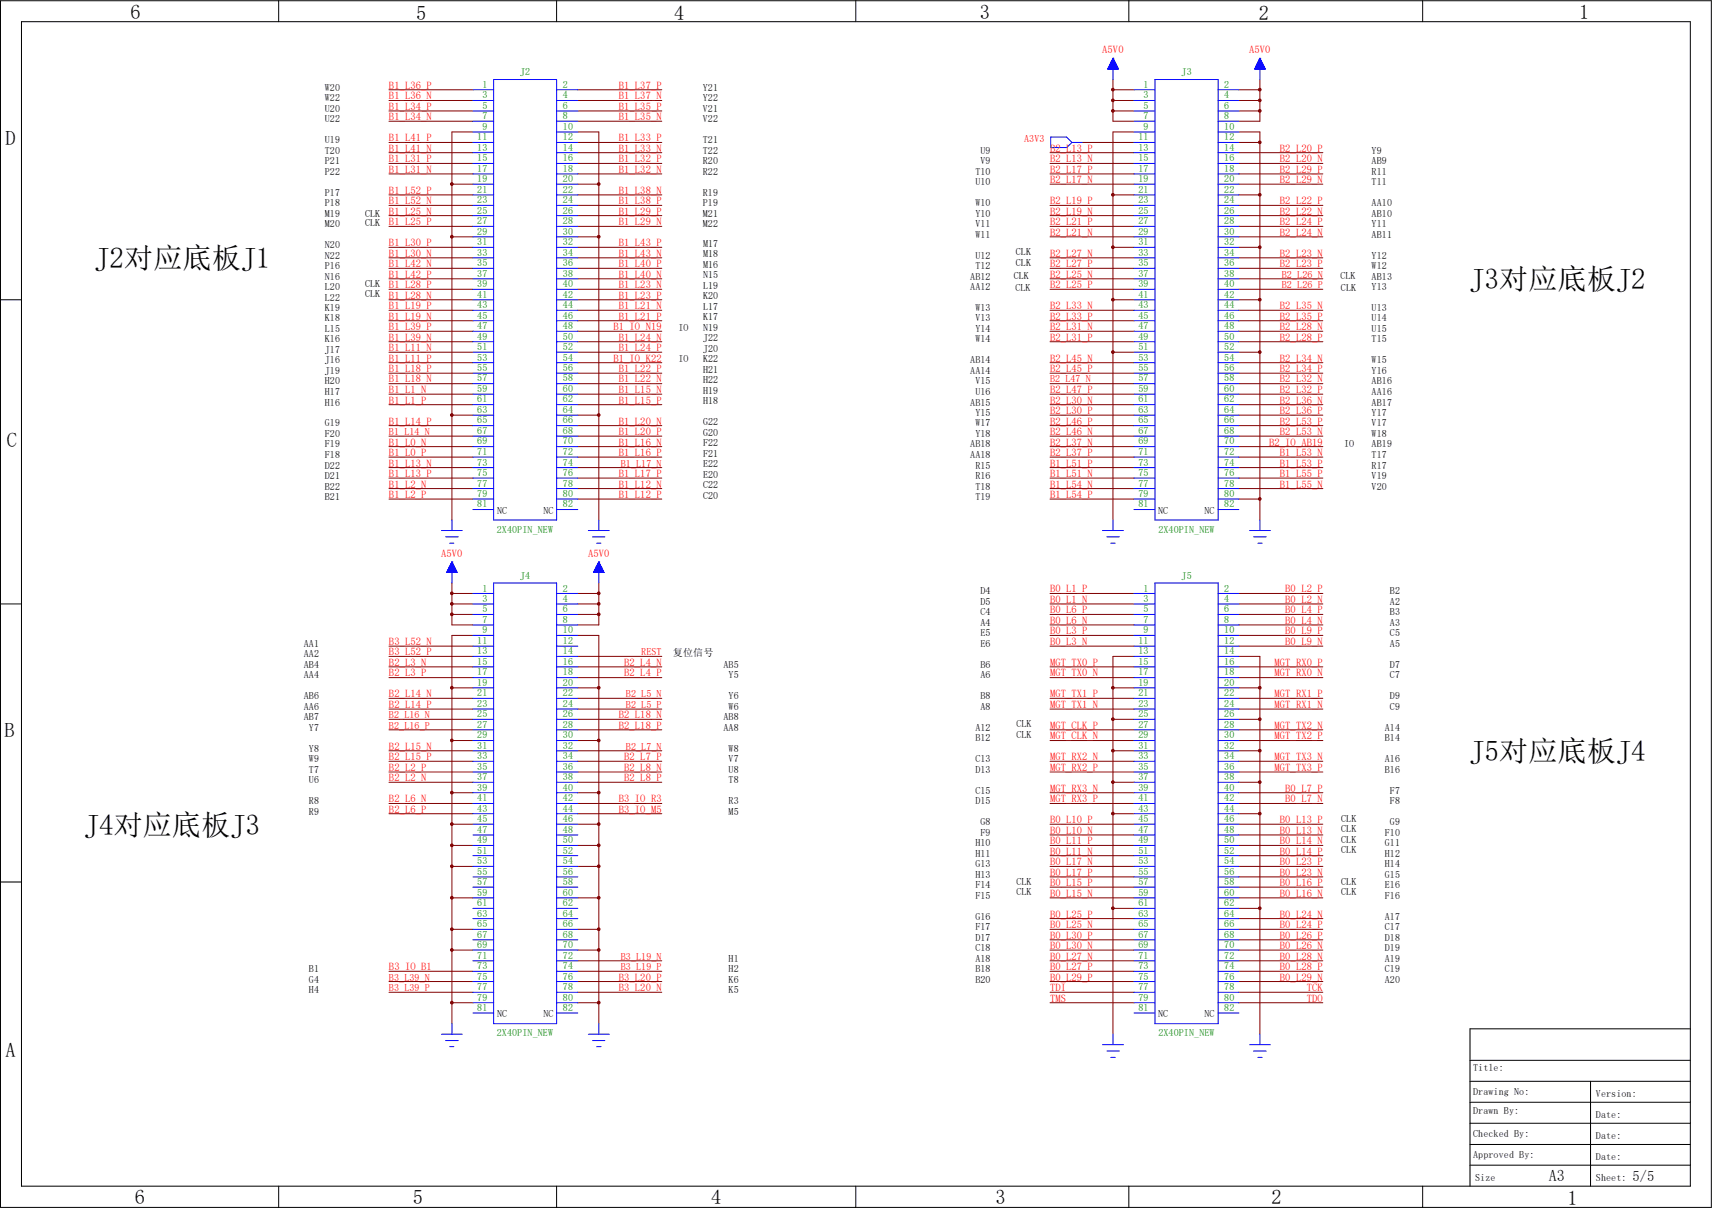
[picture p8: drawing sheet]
<svg xmlns="http://www.w3.org/2000/svg" width="297mm" height="210mm" viewBox="0 0 297 210" stroke-linecap="round" stroke-linejoin="round" font-family="sans-serif">
<defs><g id="words">
<g font-size="5">
<text x="16.5" y="46.6">J2对应底板J1</text>
<text x="255" y="50.2">J3对应底板J2</text>
<text x="255" y="132.1">J5对应底板J4</text>
<text x="14.6" y="144.9">J4对应底板J3</text>
</g>
<g font-size="3.5">
<text x="22.6" y="3.2">6</text>
<text x="72.2" y="3.4">5</text>
<text x="117" y="3.4">4</text>
<text x="170" y="3.2">3</text>
<text x="218.4" y="3.4">2</text>
<text x="273.9" y="3.2">1</text>
<text x="1" y="25.2">D</text>
<text x="1.2" y="77.5">C</text>
<text x=".8" y="127.9">B</text>
<text x="1" y="183.5">A</text>
<text x="23.4" y="209">6</text>
<text x="71.6" y="209">5</text>
<text x="123.4" y="209">4</text>
<text x="172.7" y="209">3</text>
<text x="220.6" y="209">2</text>
<text x="271.9" y="209.2">1</text>
</g>
<text font-size="2.8" x="268.7" y="205">A3</text>
<text font-size="2.5" x="283.2" y="205">5/5</text>
<g font-size="1.8" fill="#f00">
<text x="191.2" y="9.2">A5V0</text>
<text x="216.7" y="9.2">A5V0</text>
<text x="67.5" y="15.4">B1_L36_P</text>
<text x="67.5" y="17.2">B1_L36_N</text>
<text x="107.4" y="15.4">B1_L37_P</text>
<text x="107.4" y="17.2">B1_L37_N</text>
<text x="67.5" y="19.1">B1_L34_P</text>
<text x="67.5" y="20.9">B1_L34_N</text>
<text x="107.4" y="19.1">B1_L35_P</text>
<text x="107.4" y="20.9">B1_L35_N</text>
<text x="67.5" y="28.2">B1_L31_P</text>
<text x="67.5" y="24.6">B1_L41_P</text>
<text x="67.5" y="26.3">B1_L41_N</text>
<text x="107.4" y="28.2">B1_L32_P</text>
<text x="107.4" y="24.6">B1_L33_P</text>
<text x="107.4" y="26.3">B1_L33_N</text>
<text x="182.2" y="26.3">B2_L13_P</text>
<text x="182.2" y="28.2">B2_L13_N</text>
<text x="222" y="26.3">B2_L20_P</text>
<text x="222" y="28.2">B2_L20_N</text>
<text x="67.5" y="30">B1_L31_N</text>
<text x="67.5" y="33.6">B1_L52_P</text>
<text x="67.5" y="35.5">B1_L52_N</text>
<text x="107.4" y="33.6">B1_L38_N</text>
<text x="107.4" y="35.5">B1_L38_P</text>
<text x="107.4" y="30">B1_L32_N</text>
<text x="182.2" y="35.5">B2_L19_P</text>
<text x="182.2" y="30">B2_L17_P</text>
<text x="182.2" y="31.8">B2_L17_N</text>
<text x="222" y="35.5">B2_L22_P</text>
<text x="222" y="30">B2_L29_P</text>
<text x="222" y="31.8">B2_L29_N</text>
<text x="67.5" y="39.1">B1_L25_P</text>
<text x="67.5" y="37.3">B1_L25_N</text>
<text x="107.4" y="39.1">B1_L29_N</text>
<text x="107.4" y="37.3">B1_L29_P</text>
<text x="182.2" y="39.1">B2_L21_P</text>
<text x="182.2" y="40.9">B2_L21_N</text>
<text x="182.2" y="37.3">B2_L19_N</text>
<text x="222" y="39.1">B2_L24_P</text>
<text x="222" y="40.9">B2_L24_N</text>
<text x="222" y="37.3">B2_L22_N</text>
<text x="67.5" y="46.4">B1_L42_N</text>
<text x="67.5" y="44.5">B1_L30_N</text>
<text x="67.5" y="42.7">B1_L30_P</text>
<text x="107.4" y="46.4">B1_L40_P</text>
<text x="107.4" y="44.5">B1_L43_N</text>
<text x="107.4" y="42.7">B1_L43_P</text>
<text x="182.2" y="44.5">B2_L27_N</text>
<text x="182.2" y="46.4">B2_L27_P</text>
<text x="222" y="44.5">B2_L23_N</text>
<text x="222" y="46.4">B2_L23_P</text>
<text x="67.5" y="53.6">B1_L19_P</text>
<text x="67.5" y="50">B1_L28_P</text>
<text x="67.5" y="51.9">B1_L28_N</text>
<text x="67.5" y="48.2">B1_L42_P</text>
<text x="107.4" y="53.6">B1_L21_N</text>
<text x="107.4" y="51.9">B1_L23_P</text>
<text x="107.4" y="50">B1_L23_N</text>
<text x="107.4" y="48.2">B1_L40_N</text>
<text x="182.2" y="53.6">B2_L33_N</text>
<text x="182.2" y="48.2">B2_L25_N</text>
<text x="182.2" y="50">B2_L25_P</text>
<text x="222" y="53.6">B2_L35_N</text>
<text x="67.5" y="59.1">B1_L39_N</text>
<text x="67.5" y="57.3">B1_L39_P</text>
<text x="67.5" y="55.5">B1_L19_N</text>
<text x="106.4" y="57.3">B1_IO_N19</text>
<text x="107.4" y="59.1">B1_L24_N</text>
<text x="107.4" y="55.5">B1_L21_P</text>
<text x="182.2" y="55.5">B2_L33_P</text>
<text x="182.2" y="57.3">B2_L31_N</text>
<text x="182.2" y="59.1">B2_L31_P</text>
<text x="222" y="55.5">B2_L35_P</text>
<text x="222" y="57.3">B2_L28_N</text>
<text x="222" y="59.1">B2_L28_P</text>
<text x="67.5" y="64.6">B1_L18_P</text>
<text x="67.5" y="62.8">B1_L11_P</text>
<text x="67.5" y="60.9">B1_L11_N</text>
<text x="106.4" y="62.8">B1_IO_K22</text>
<text x="107.4" y="64.6">B1_L22_P</text>
<text x="107.4" y="60.9">B1_L24_P</text>
<text x="182.2" y="62.8">B2_L45_N</text>
<text x="182.2" y="64.6">B2_L45_P</text>
<text x="222" y="62.8">B2_L34_N</text>
<text x="222" y="64.6">B2_L34_P</text>
<text x="67.5" y="68.2">B1_L1_N</text>
<text x="67.5" y="70.1">B1_L1_P</text>
<text x="67.5" y="66.4">B1_L18_N</text>
<text x="107.4" y="70.1">B1_L15_P</text>
<text x="107.4" y="68.2">B1_L15_N</text>
<text x="107.4" y="66.4">B1_L22_N</text>
<text x="182.2" y="68.2">B2_L47_P</text>
<text x="182.2" y="70.1">B2_L30_N</text>
<text x="182.2" y="71.8">B2_L30_P</text>
<text x="222" y="66.4">B2_L32_N</text>
<text x="222" y="68.2">B2_L32_P</text>
<text x="222" y="70.1">B2_L36_N</text>
<text x="222" y="71.8">B2_L36_P</text>
<text x="67.5" y="77.3">B1_L0_N</text>
<text x="67.5" y="73.7">B1_L14_P</text>
<text x="107.4" y="77.3">B1_L16_N</text>
<text x="107.4" y="73.7">B1_L20_N</text>
<text x="107.4" y="75.5">B1_L20_P</text>
<text x="182.2" y="73.7">B2_L46_P</text>
<text x="182.2" y="75.5">B2_L46_N</text>
<text x="182.2" y="77.3">B2_L37_N</text>
<text x="220.2" y="77.3">B2_IO_AB19</text>
<text x="222" y="73.7">B2_L53_P</text>
<text x="222" y="75.5">B2_L53_N</text>
<text x="67.5" y="82.8">B1_L13_P</text>
<text x="67.5" y="81">B1_L13_N</text>
<text x="67.5" y="79.2">B1_L0_P</text>
<text x="107.4" y="82.8">B1_L17_P</text>
<text x="107.4" y="79.2">B1_L16_P</text>
<text x="182.2" y="79.2">B2_L37_P</text>
<text x="182.2" y="81">B1_L51_P</text>
<text x="182.2" y="82.8">B1_L51_N</text>
<text x="222" y="79.2">B1_L53_N</text>
<text x="222" y="81">B1_L53_P</text>
<text x="222" y="82.8">B1_L55_P</text>
<text x="67.5" y="86.4">B1_L2_P</text>
<text x="67.5" y="84.6">B1_L2_N</text>
<text x="107.4" y="84.6">B1_L12_N</text>
<text x="107.4" y="86.4">B1_L12_P</text>
<text x="182.2" y="86.4">B1_L54_P</text>
<text x="182.2" y="84.6">B1_L54_N</text>
<text x="222" y="84.6">B1_L55_N</text>
<text x="76.5" y="96.6">A5V0</text>
<text x="102" y="96.6">A5V0</text>
<text x="182.2" y="104.6">B0_L1_N</text>
<text x="182.2" y="102.8">B0_L1_P</text>
<text x="182.2" y="106.5">B0_L6_P</text>
<text x="223" y="102.8">B0_L2_P</text>
<text x="223" y="104.6">B0_L2_N</text>
<text x="223" y="106.5">B0_L4_P</text>
<text x="67.5" y="111.9">B3_L52_N</text>
<text x="67.5" y="113.7">B3_L52_P</text>
<text x="182.2" y="108.3">B0_L6_N</text>
<text x="182.2" y="111.9">B0_L3_N</text>
<text x="182.2" y="110.1">B0_L3_P</text>
<text x="223" y="108.3">B0_L4_N</text>
<text x="223" y="111.9">B0_L9_N</text>
<text x="223" y="110.1">B0_L9_P</text>
<text x="67.5" y="115.6">B2_L3_N</text>
<text x="67.5" y="117.4">B2_L3_P</text>
<text x="108.3" y="115.6">B2_L4_N</text>
<text x="108.3" y="117.4">B2_L4_P</text>
<text x="182.2" y="117.4">MGT_TX0_N</text>
<text x="182.2" y="115.6">MGT_TX0_P</text>
<text x="221.1" y="117.4">MGT_RX0_N</text>
<text x="221.1" y="115.6">MGT_RX0_P</text>
<text x="67.5" y="121">B2_L14_N</text>
<text x="67.5" y="122.9">B2_L14_P</text>
<text x="107.4" y="124.7">B2_L18_N</text>
<text x="182.2" y="122.9">MGT_TX1_N</text>
<text x="182.2" y="121">MGT_TX1_P</text>
<text x="221.1" y="121">MGT_RX1_P</text>
<text x="221.1" y="122.9">MGT_RX1_N</text>
<text x="67.5" y="130.1">B2_L15_N</text>
<text x="67.5" y="132">B2_L15_P</text>
<text x="107.4" y="126.5">B2_L18_P</text>
<text x="108.3" y="132">B2_L7_P</text>
<text x="182.2" y="126.5">MGT_CLK_P</text>
<text x="182.2" y="128.3">MGT_CLK_N</text>
<text x="182.2" y="132">MGT_RX2_N</text>
<text x="221.1" y="126.5">MGT_TX2_N</text>
<text x="221.1" y="128.3">MGT_TX2_P</text>
<text x="221.1" y="132">MGT_TX3_N</text>
<text x="67.5" y="135.6">B2_L2_N</text>
<text x="67.5" y="133.8">B2_L2_P</text>
<text x="108.3" y="133.8">B2_L8_N</text>
<text x="108.3" y="135.6">B2_L8_P</text>
<text x="182.2" y="133.8">MGT_RX2_P</text>
<text x="182.2" y="137.4">MGT_RX3_N</text>
<text x="221.1" y="133.8">MGT_TX3_P</text>
<text x="223" y="137.4">B0_L7_P</text>
<text x="67.5" y="139.2">B2_L6_N</text>
<text x="67.5" y="141.1">B2_L6_P</text>
<text x="107.4" y="141.1">B3_IO_M5</text>
<text x="107.4" y="139.2">B3_IO_R3</text>
<text x="182.2" y="142.9">B0_L10_P</text>
<text x="182.2" y="139.2">MGT_RX3_P</text>
<text x="222" y="142.9">B0_L13_P</text>
<text x="223" y="139.2">B0_L7_N</text>
<text x="182.2" y="144.7">B0_L10_N</text>
<text x="182.2" y="146.5">B0_L11_P</text>
<text x="182.2" y="148.3">B0_L11_N</text>
<text x="222" y="144.7">B0_L13_N</text>
<text x="222" y="146.5">B0_L14_N</text>
<text x="222" y="148.3">B0_L14_P</text>
<text x="182.2" y="150.2">B0_L17_N</text>
<text x="182.2" y="152">B0_L17_P</text>
<text x="182.2" y="153.8">B0_L15_P</text>
<text x="182.2" y="155.6">B0_L15_N</text>
<text x="222" y="150.2">B0_L23_P</text>
<text x="222" y="152">B0_L23_N</text>
<text x="222" y="153.8">B0_L16_P</text>
<text x="222" y="155.6">B0_L16_N</text>
<text x="182.2" y="159.3">B0_L25_P</text>
<text x="182.2" y="161.1">B0_L25_N</text>
<text x="222" y="159.3">B0_L24_N</text>
<text x="222" y="161.1">B0_L24_P</text>
<text x="182.2" y="162.9">B0_L30_P</text>
<text x="182.2" y="164.7">B0_L30_N</text>
<text x="182.2" y="166.5">B0_L27_N</text>
<text x="222" y="162.9">B0_L26_P</text>
<text x="222" y="164.7">B0_L26_N</text>
<text x="222" y="166.5">B0_L28_N</text>
<text x="67.5" y="168.4">B3_IO_B1</text>
<text x="107.4" y="170.2">B3_L20_P</text>
<text x="107.4" y="172">B3_L20_N</text>
<text x="182.2" y="168.4">B0_L27_P</text>
<text x="182.2" y="170.2">B0_L29_P</text>
<text x="182.2" y="172">TDI</text>
<text x="182.2" y="173.9">TMS</text>
<text x="222" y="168.4">B0_L28_P</text>
<text x="222" y="170.2">B0_L29_N</text>
<text x="226.7" y="172">TCK</text>
<text x="226.7" y="173.9">TDO</text>
</g>
<g font-size="1.7">
<text x="56.3" y="15.7">W20</text>
<text x="56.3" y="17.6">W22</text>
<text x="121.9" y="15.7">Y21</text>
<text x="121.9" y="17.6">Y22</text>
<text x="56.3" y="19.4">U20</text>
<text x="56.3" y="21.2">U22</text>
<text x="121.9" y="19.4">V21</text>
<text x="121.9" y="21.2">V22</text>
<text x="56.3" y="24.8">U19</text>
<text x="56.3" y="26.7">T20</text>
<text x="56.3" y="28.5">P21</text>
<text x="121.9" y="24.8">T21</text>
<text x="121.9" y="26.7">T22</text>
<text x="121.9" y="28.5">R20</text>
<text x="170.1" y="26.7">U9</text>
<text x="170.1" y="28.5">V9</text>
<text x="238" y="26.7">Y9</text>
<text x="238" y="28.5">AB9</text>
<text x="56.3" y="30.3">P22</text>
<text x="56.3" y="34">P17</text>
<text x="56.3" y="35.8">P18</text>
<text x="121.9" y="30.3">R22</text>
<text x="121.9" y="34">R19</text>
<text x="121.9" y="35.8">P19</text>
<text x="169.2" y="30.3">T10</text>
<text x="169.2" y="32.1">U10</text>
<text x="169.2" y="35.8">W10</text>
<text x="238" y="30.3">R11</text>
<text x="238" y="32.1">T11</text>
<text x="238" y="35.8">AA10</text>
<text x="56.3" y="37.6">M19</text>
<text x="56.3" y="39.4">M20</text>
<text x="63.3" y="39.3">CLK</text>
<text x="63.3" y="37.7">CLK</text>
<text x="121.9" y="37.6">M21</text>
<text x="121.9" y="39.4">M22</text>
<text x="169.2" y="37.6">Y10</text>
<text x="169.2" y="39.4">V11</text>
<text x="169.2" y="41.2">W11</text>
<text x="238" y="37.6">AB10</text>
<text x="238" y="39.4">Y11</text>
<text x="238" y="41.2">AB11</text>
<text x="56.3" y="43.1">N20</text>
<text x="56.3" y="44.9">N22</text>
<text x="56.3" y="46.7">P16</text>
<text x="122" y="42.8">M17</text>
<text x="122" y="44.7">M18</text>
<text x="122" y="46.5">M16</text>
<text x="169.2" y="44.9">U12</text>
<text x="169.2" y="46.7">T12</text>
<text x="176.2" y="44.3">CLK</text>
<text x="176.2" y="46.1">CLK</text>
<text x="238" y="44.9">Y12</text>
<text x="238" y="46.7">W12</text>
<text x="56.3" y="48.5">N16</text>
<text x="56.3" y="50.3">L20</text>
<text x="56.3" y="52.2">L22</text>
<text x="56.3" y="54">K19</text>
<text x="63.3" y="49.7">CLK</text>
<text x="63.3" y="51.6">CLK</text>
<text x="122" y="48.3">N15</text>
<text x="122" y="50.1">L19</text>
<text x="122" y="51.9">K20</text>
<text x="122" y="53.8">L17</text>
<text x="168.3" y="48.5">AB12</text>
<text x="168.3" y="50.3">AA12</text>
<text x="169.2" y="54">W13</text>
<text x="175.9" y="48.4">CLK</text>
<text x="176.1" y="50.5">CLK</text>
<text x="232.5" y="48.4">CLK</text>
<text x="232.6" y="50.5">CLK</text>
<text x="238" y="48.5">AB13</text>
<text x="238" y="50.3">Y13</text>
<text x="238" y="54">U13</text>
<text x="56.3" y="55.8">K18</text>
<text x="56.3" y="57.6">L15</text>
<text x="56.3" y="59.4">K16</text>
<text x="117.7" y="57.4">IO</text>
<text x="122" y="55.6">K17</text>
<text x="122" y="57.4">N19</text>
<text x="122" y="59.2">J22</text>
<text x="169.2" y="55.8">V13</text>
<text x="169.2" y="57.6">Y14</text>
<text x="169.2" y="59.4">W14</text>
<text x="238" y="55.8">U14</text>
<text x="238" y="57.6">U15</text>
<text x="238" y="59.4">T15</text>
<text x="56.3" y="61.3">J17</text>
<text x="56.3" y="63.1">J16</text>
<text x="56.3" y="64.9">J19</text>
<text x="117.7" y="62.8">IO</text>
<text x="122" y="61">J20</text>
<text x="122" y="62.9">K22</text>
<text x="122" y="64.7">H21</text>
<text x="168.3" y="63.1">AB14</text>
<text x="168.3" y="64.9">AA14</text>
<text x="238" y="63.1">W15</text>
<text x="238" y="64.9">Y16</text>
<text x="56.3" y="66.7">H20</text>
<text x="56.3" y="68.5">H17</text>
<text x="56.3" y="70.4">H16</text>
<text x="122" y="66.5">H22</text>
<text x="122" y="68.3">H19</text>
<text x="122" y="70.1">H18</text>
<text x="168.3" y="70.4">AB15</text>
<text x="169.2" y="66.7">V15</text>
<text x="169.2" y="68.5">U16</text>
<text x="238" y="66.7">AB16</text>
<text x="238" y="68.5">AA16</text>
<text x="238" y="70.4">AB17</text>
<text x="56.3" y="74">G19</text>
<text x="56.3" y="75.9">F20</text>
<text x="56.3" y="77.6">F19</text>
<text x="122" y="73.8">G22</text>
<text x="122" y="75.6">G20</text>
<text x="122" y="77.5">F22</text>
<text x="168.3" y="77.6">AB18</text>
<text x="169.2" y="72.2">Y15</text>
<text x="169.2" y="74">W17</text>
<text x="169.2" y="75.9">Y18</text>
<text x="233.2" y="77.5">IO</text>
<text x="238" y="72.2">Y17</text>
<text x="238" y="74">V17</text>
<text x="238" y="75.9">W18</text>
<text x="238" y="77.6">AB19</text>
<text x="56.3" y="79.5">F18</text>
<text x="56.3" y="81.3">D22</text>
<text x="56.3" y="83.1">D21</text>
<text x="122" y="79.2">F21</text>
<text x="122" y="81.1">E22</text>
<text x="122" y="82.9">E20</text>
<text x="168.3" y="79.5">AA18</text>
<text x="169.2" y="81.3">R15</text>
<text x="169.2" y="83.1">R16</text>
<text x="238" y="79.5">T17</text>
<text x="238" y="81.3">R17</text>
<text x="238" y="83.1">V19</text>
<text x="56.3" y="85">B22</text>
<text x="56.3" y="86.8">B21</text>
<text x="86.2" y="89.2">NC</text>
<text x="94.3" y="89.2">NC</text>
<text x="122" y="84.7">C22</text>
<text x="122" y="86.5">C20</text>
<text x="169.2" y="85">T18</text>
<text x="169.2" y="86.8">T19</text>
<text x="200.9" y="89.2">NC</text>
<text x="209" y="89.2">NC</text>
<text x="238" y="85">V20</text>
<text x="170.1" y="103.2">D4</text>
<text x="170.1" y="105">D5</text>
<text x="170.1" y="106.8">C4</text>
<text x="241.1" y="103.2">B2</text>
<text x="241.1" y="105">A2</text>
<text x="241.1" y="106.8">B3</text>
<text x="52.7" y="112.3">AA1</text>
<text x="116.7" y="113.8">复位信号</text>
<text x="170.1" y="108.6">A4</text>
<text x="170.1" y="110.4">E5</text>
<text x="170.1" y="112.3">E6</text>
<text x="241.1" y="108.6">A3</text>
<text x="241.1" y="110.4">C5</text>
<text x="241.1" y="112.3">A5</text>
<text x="52.7" y="114.1">AA2</text>
<text x="52.7" y="115.9">AB4</text>
<text x="52.7" y="117.7">AA4</text>
<text x="125.5" y="115.9">AB5</text>
<text x="126.4" y="117.7">Y5</text>
<text x="170.1" y="115.9">B6</text>
<text x="170.1" y="117.7">A6</text>
<text x="241.1" y="115.9">D7</text>
<text x="241.1" y="117.7">C7</text>
<text x="52.7" y="121.4">AB6</text>
<text x="52.7" y="123.2">AA6</text>
<text x="52.7" y="125">AB7</text>
<text x="125.5" y="125">AB8</text>
<text x="126.4" y="121.4">Y6</text>
<text x="126.4" y="123.2">W6</text>
<text x="170.1" y="121.4">B8</text>
<text x="170.1" y="123.2">A8</text>
<text x="241.1" y="121.4">D9</text>
<text x="241.1" y="123.2">C9</text>
<text x="53.6" y="126.8">Y7</text>
<text x="53.6" y="130.5">Y8</text>
<text x="125.5" y="126.8">AA8</text>
<text x="126.4" y="130.5">W8</text>
<text x="169.2" y="126.8">A12</text>
<text x="169.2" y="128.7">B12</text>
<text x="176.3" y="126.2">CLK</text>
<text x="176.3" y="128.1">CLK</text>
<text x="240.2" y="126.8">A14</text>
<text x="240.2" y="128.7">B14</text>
<text x="53.6" y="132.3">W9</text>
<text x="53.6" y="134.1">T7</text>
<text x="53.6" y="135.9">U6</text>
<text x="126.4" y="132.3">V7</text>
<text x="126.4" y="134.1">U8</text>
<text x="126.4" y="135.9">T8</text>
<text x="169.2" y="132.3">C13</text>
<text x="169.2" y="134.1">D13</text>
<text x="169.2" y="137.8">C15</text>
<text x="240.2" y="132.3">A16</text>
<text x="240.2" y="134.1">B16</text>
<text x="241.1" y="137.8">F7</text>
<text x="53.6" y="139.6">R8</text>
<text x="53.6" y="141.4">R9</text>
<text x="126.4" y="139.6">R3</text>
<text x="126.4" y="141.4">M5</text>
<text x="169.2" y="139.6">D15</text>
<text x="170.1" y="143.2">G8</text>
<text x="232.7" y="142.6">CLK</text>
<text x="241.1" y="139.6">F8</text>
<text x="241.1" y="143.2">G9</text>
<text x="169.2" y="146.9">H10</text>
<text x="169.2" y="148.7">H11</text>
<text x="170.1" y="145">F9</text>
<text x="232.7" y="144.4">CLK</text>
<text x="232.7" y="146.3">CLK</text>
<text x="232.7" y="148.1">CLK</text>
<text x="240.2" y="145">F10</text>
<text x="240.2" y="146.9">G11</text>
<text x="240.2" y="148.7">H12</text>
<text x="169.2" y="150.5">G13</text>
<text x="169.2" y="152.3">H13</text>
<text x="169.2" y="154.1">F14</text>
<text x="169.2" y="156">F15</text>
<text x="176.3" y="153.5">CLK</text>
<text x="176.3" y="155.4">CLK</text>
<text x="232.7" y="153.5">CLK</text>
<text x="232.7" y="155.4">CLK</text>
<text x="240.2" y="150.5">H14</text>
<text x="240.2" y="152.3">G15</text>
<text x="240.2" y="154.1">E16</text>
<text x="240.2" y="156">F16</text>
<text x="169.2" y="159.6">G16</text>
<text x="169.2" y="161.4">F17</text>
<text x="240.2" y="159.6">A17</text>
<text x="240.2" y="161.4">C17</text>
<text x="126.4" y="166.9">H1</text>
<text x="169.2" y="163.2">D17</text>
<text x="169.2" y="165.1">C18</text>
<text x="169.2" y="166.9">A18</text>
<text x="240.2" y="163.2">D18</text>
<text x="240.2" y="165.1">D19</text>
<text x="240.2" y="166.9">A19</text>
<text x="53.6" y="168.7">B1</text>
<text x="53.6" y="170.5">G4</text>
<text x="53.6" y="172.3">H4</text>
<text x="126.4" y="168.7">H2</text>
<text x="126.4" y="170.5">K6</text>
<text x="126.4" y="172.3">K5</text>
<text x="169.2" y="168.7">B18</text>
<text x="169.2" y="170.5">B20</text>
<text x="240.2" y="170.5">A20</text>
<text x="240.2" y="168.7">C19</text>
<text x="86.2" y="176.5">NC</text>
<text x="94.3" y="176.5">NC</text>
<text x="200.9" y="176.5">NC</text>
<text x="209" y="176.5">NC</text>
<text x="255.6" y="185.8">Title:</text>
<text x="255.6" y="190">Drawing No:</text>
<text x="276.9" y="190.4">Version:</text>
<text x="255.6" y="197.3">Checked By:</text>
<text x="255.6" y="193.3">Drawn By:</text>
<text x="276.9" y="197.7">Date:</text>
<text x="276.9" y="194.1">Date:</text>
<text x="255.6" y="201">Approved By:</text>
<text x="276.9" y="201.3">Date:</text>
<text x="255.9" y="205">Size</text>
<text x="276.9" y="205">Sheet:</text>
</g>
<g font-size="1.7" fill="#008000">
<text x="83.7" y="15.2">1</text>
<text x="83.7" y="17.1">3</text>
<text x="90.2" y="13">J2</text>
<text x="97.7" y="17.1">4</text>
<text x="97.7" y="15.2">2</text>
<text x="198.4" y="15.2">1</text>
<text x="198.4" y="17.1">3</text>
<text x="205" y="13">J3</text>
<text x="212.4" y="17.1">4</text>
<text x="212.4" y="15.2">2</text>
<text x="83.7" y="18.9">5</text>
<text x="83.7" y="20.7">7</text>
<text x="83.7" y="22.5">9</text>
<text x="97.7" y="22.5">10</text>
<text x="97.7" y="20.7">8</text>
<text x="97.7" y="18.9">6</text>
<text x="198.4" y="18.9">5</text>
<text x="198.4" y="20.7">7</text>
<text x="198.4" y="22.5">9</text>
<text x="212.4" y="22.5">10</text>
<text x="212.4" y="20.7">8</text>
<text x="212.4" y="18.9">6</text>
<text x="82.8" y="24.3">11</text>
<text x="82.8" y="26.2">13</text>
<text x="82.8" y="28">15</text>
<text x="82.8" y="29.8">17</text>
<text x="97.7" y="29.8">18</text>
<text x="97.7" y="28">16</text>
<text x="97.7" y="26.2">14</text>
<text x="97.7" y="24.3">12</text>
<text x="197.5" y="24.3">11</text>
<text x="197.5" y="26.2">13</text>
<text x="197.5" y="28">15</text>
<text x="197.5" y="29.8">17</text>
<text x="212.4" y="29.8">18</text>
<text x="212.4" y="28">16</text>
<text x="212.4" y="26.2">14</text>
<text x="212.4" y="24.3">12</text>
<text x="82.8" y="31.6">19</text>
<text x="82.8" y="33.4">21</text>
<text x="82.8" y="35.3">23</text>
<text x="97.7" y="35.3">24</text>
<text x="97.7" y="33.4">22</text>
<text x="97.7" y="31.6">20</text>
<text x="197.5" y="31.6">19</text>
<text x="197.5" y="33.4">21</text>
<text x="197.5" y="35.3">23</text>
<text x="212.4" y="35.3">24</text>
<text x="212.4" y="33.4">22</text>
<text x="212.4" y="31.6">20</text>
<text x="82.8" y="37.1">25</text>
<text x="82.8" y="38.9">27</text>
<text x="82.8" y="40.7">29</text>
<text x="97.7" y="40.7">30</text>
<text x="97.7" y="38.9">28</text>
<text x="97.7" y="37.1">26</text>
<text x="197.5" y="37.1">25</text>
<text x="197.5" y="38.9">27</text>
<text x="197.5" y="40.7">29</text>
<text x="212.4" y="40.7">30</text>
<text x="212.4" y="38.9">28</text>
<text x="212.4" y="37.1">26</text>
<text x="82.8" y="42.5">31</text>
<text x="82.8" y="44.4">33</text>
<text x="82.8" y="46.2">35</text>
<text x="97.7" y="46.2">36</text>
<text x="97.7" y="44.4">34</text>
<text x="97.7" y="42.5">32</text>
<text x="197.5" y="42.5">31</text>
<text x="197.5" y="44.4">33</text>
<text x="197.5" y="46.2">35</text>
<text x="212.4" y="46.2">36</text>
<text x="212.4" y="44.4">34</text>
<text x="212.4" y="42.5">32</text>
<text x="82.8" y="48">37</text>
<text x="82.8" y="49.8">39</text>
<text x="82.8" y="51.6">41</text>
<text x="82.8" y="53.5">43</text>
<text x="97.7" y="53.5">44</text>
<text x="97.7" y="51.6">42</text>
<text x="97.7" y="49.8">40</text>
<text x="97.7" y="48">38</text>
<text x="197.5" y="48">37</text>
<text x="197.5" y="49.8">39</text>
<text x="197.5" y="51.6">41</text>
<text x="197.5" y="53.5">43</text>
<text x="212.4" y="53.5">44</text>
<text x="212.4" y="51.6">42</text>
<text x="212.4" y="49.8">40</text>
<text x="212.4" y="48">38</text>
<text x="82.8" y="55.3">45</text>
<text x="82.8" y="57.1">47</text>
<text x="82.8" y="58.9">49</text>
<text x="97.7" y="58.9">50</text>
<text x="97.7" y="57.1">48</text>
<text x="97.7" y="55.3">46</text>
<text x="197.5" y="55.3">45</text>
<text x="197.5" y="57.1">47</text>
<text x="197.5" y="58.9">49</text>
<text x="212.4" y="58.9">50</text>
<text x="212.4" y="57.1">48</text>
<text x="212.4" y="55.3">46</text>
<text x="82.8" y="60.7">51</text>
<text x="82.8" y="62.6">53</text>
<text x="82.8" y="64.4">55</text>
<text x="97.7" y="64.4">56</text>
<text x="97.7" y="62.6">54</text>
<text x="97.7" y="60.7">52</text>
<text x="197.5" y="60.7">51</text>
<text x="197.5" y="62.6">53</text>
<text x="197.5" y="64.4">55</text>
<text x="212.4" y="64.4">56</text>
<text x="212.4" y="62.6">54</text>
<text x="212.4" y="60.7">52</text>
<text x="82.8" y="66.2">57</text>
<text x="82.8" y="68">59</text>
<text x="82.8" y="69.8">61</text>
<text x="82.8" y="71.7">63</text>
<text x="97.7" y="71.7">64</text>
<text x="97.7" y="69.8">62</text>
<text x="97.7" y="68">60</text>
<text x="97.7" y="66.2">58</text>
<text x="197.5" y="66.2">57</text>
<text x="197.5" y="68">59</text>
<text x="197.5" y="69.8">61</text>
<text x="197.5" y="71.7">63</text>
<text x="212.4" y="71.7">64</text>
<text x="212.4" y="69.8">62</text>
<text x="212.4" y="68">60</text>
<text x="212.4" y="66.2">58</text>
<text x="82.8" y="73.5">65</text>
<text x="82.8" y="75.4">67</text>
<text x="82.8" y="77.1">69</text>
<text x="97.7" y="77.1">70</text>
<text x="97.7" y="75.4">68</text>
<text x="97.7" y="73.5">66</text>
<text x="197.5" y="73.5">65</text>
<text x="197.5" y="75.4">67</text>
<text x="197.5" y="77.1">69</text>
<text x="212.4" y="77.1">70</text>
<text x="212.4" y="75.4">68</text>
<text x="212.4" y="73.5">66</text>
<text x="82.8" y="79">71</text>
<text x="82.8" y="80.8">73</text>
<text x="82.8" y="82.6">75</text>
<text x="97.7" y="82.6">76</text>
<text x="97.7" y="80.8">74</text>
<text x="97.7" y="79">72</text>
<text x="197.5" y="79">71</text>
<text x="197.5" y="80.8">73</text>
<text x="197.5" y="82.6">75</text>
<text x="212.4" y="82.6">76</text>
<text x="212.4" y="80.8">74</text>
<text x="212.4" y="79">72</text>
<text x="82.8" y="84.5">77</text>
<text x="82.8" y="86.3">79</text>
<text x="82.8" y="88.1">81</text>
<text x="97.7" y="86.3">80</text>
<text x="97.7" y="84.5">78</text>
<text x="97.7" y="88.1">82</text>
<text x="197.5" y="84.5">77</text>
<text x="197.5" y="86.3">79</text>
<text x="197.5" y="88.1">81</text>
<text x="212.4" y="86.3">80</text>
<text x="212.4" y="84.5">78</text>
<text x="212.4" y="88.1">82</text>
<text x="86.2" y="92.5">2X40PIN_NEW</text>
<text x="201" y="92.5">2X40PIN_NEW</text>
<text x="90.2" y="100.5">J4</text>
<text x="205" y="100.5">J5</text>
<text x="83.7" y="102.7">1</text>
<text x="83.7" y="104.4">3</text>
<text x="83.7" y="106.3">5</text>
<text x="97.7" y="106.3">6</text>
<text x="97.7" y="104.4">4</text>
<text x="97.7" y="102.7">2</text>
<text x="198.4" y="102.7">1</text>
<text x="198.4" y="104.4">3</text>
<text x="198.4" y="106.3">5</text>
<text x="212.4" y="106.3">6</text>
<text x="212.4" y="104.4">4</text>
<text x="212.4" y="102.7">2</text>
<text x="82.8" y="111.8">11</text>
<text x="82.8" y="113.6">13</text>
<text x="83.7" y="108.1">7</text>
<text x="83.7" y="109.9">9</text>
<text x="97.7" y="113.6">14</text>
<text x="97.7" y="111.8">12</text>
<text x="97.7" y="109.9">10</text>
<text x="97.7" y="108.1">8</text>
<text x="197.5" y="111.8">11</text>
<text x="197.5" y="113.6">13</text>
<text x="198.4" y="108.1">7</text>
<text x="198.4" y="109.9">9</text>
<text x="212.4" y="113.6">14</text>
<text x="212.4" y="111.8">12</text>
<text x="212.4" y="109.9">10</text>
<text x="212.4" y="108.1">8</text>
<text x="82.8" y="115.4">15</text>
<text x="82.8" y="117.2">17</text>
<text x="82.8" y="119">19</text>
<text x="97.7" y="119">20</text>
<text x="97.7" y="117.2">18</text>
<text x="97.7" y="115.4">16</text>
<text x="197.5" y="115.4">15</text>
<text x="197.5" y="117.2">17</text>
<text x="197.5" y="119">19</text>
<text x="212.4" y="119">20</text>
<text x="212.4" y="117.2">18</text>
<text x="212.4" y="115.4">16</text>
<text x="82.8" y="120.9">21</text>
<text x="82.8" y="122.7">23</text>
<text x="82.8" y="124.5">25</text>
<text x="97.7" y="124.5">26</text>
<text x="97.7" y="122.7">24</text>
<text x="97.7" y="120.9">22</text>
<text x="197.5" y="120.9">21</text>
<text x="197.5" y="122.7">23</text>
<text x="197.5" y="124.5">25</text>
<text x="212.4" y="124.5">26</text>
<text x="212.4" y="122.7">24</text>
<text x="212.4" y="120.9">22</text>
<text x="82.8" y="126.3">27</text>
<text x="82.8" y="128.1">29</text>
<text x="82.8" y="130">31</text>
<text x="82.8" y="131.8">33</text>
<text x="97.7" y="131.8">34</text>
<text x="97.7" y="130">32</text>
<text x="97.7" y="128.1">30</text>
<text x="97.7" y="126.3">28</text>
<text x="197.5" y="126.3">27</text>
<text x="197.5" y="128.1">29</text>
<text x="197.5" y="130">31</text>
<text x="197.5" y="131.8">33</text>
<text x="212.4" y="131.8">34</text>
<text x="212.4" y="130">32</text>
<text x="212.4" y="128.1">30</text>
<text x="212.4" y="126.3">28</text>
<text x="82.8" y="133.6">35</text>
<text x="82.8" y="135.4">37</text>
<text x="82.8" y="137.2">39</text>
<text x="97.7" y="137.2">40</text>
<text x="97.7" y="135.4">38</text>
<text x="97.7" y="133.6">36</text>
<text x="197.5" y="133.6">35</text>
<text x="197.5" y="135.4">37</text>
<text x="197.5" y="137.2">39</text>
<text x="212.4" y="137.2">40</text>
<text x="212.4" y="135.4">38</text>
<text x="212.4" y="133.6">36</text>
<text x="82.8" y="139.1">41</text>
<text x="82.8" y="140.9">43</text>
<text x="82.8" y="142.7">45</text>
<text x="97.7" y="142.7">46</text>
<text x="97.7" y="140.9">44</text>
<text x="97.7" y="139.1">42</text>
<text x="197.5" y="139.1">41</text>
<text x="197.5" y="140.9">43</text>
<text x="197.5" y="142.7">45</text>
<text x="212.4" y="142.7">46</text>
<text x="212.4" y="140.9">44</text>
<text x="212.4" y="139.1">42</text>
<text x="82.8" y="144.5">47</text>
<text x="82.8" y="146.3">49</text>
<text x="82.8" y="148.2">51</text>
<text x="82.8" y="150">53</text>
<text x="97.7" y="150">54</text>
<text x="97.7" y="148.2">52</text>
<text x="97.7" y="146.3">50</text>
<text x="97.7" y="144.5">48</text>
<text x="197.5" y="144.5">47</text>
<text x="197.5" y="146.3">49</text>
<text x="197.5" y="148.2">51</text>
<text x="197.5" y="150">53</text>
<text x="212.4" y="150">54</text>
<text x="212.4" y="148.2">52</text>
<text x="212.4" y="146.3">50</text>
<text x="212.4" y="144.5">48</text>
<text x="82.8" y="151.8">55</text>
<text x="82.8" y="153.6">57</text>
<text x="82.8" y="155.4">59</text>
<text x="97.7" y="155.4">60</text>
<text x="97.7" y="153.6">58</text>
<text x="97.7" y="151.8">56</text>
<text x="197.5" y="151.8">55</text>
<text x="197.5" y="153.6">57</text>
<text x="197.5" y="155.4">59</text>
<text x="212.4" y="155.4">60</text>
<text x="212.4" y="153.6">58</text>
<text x="212.4" y="151.8">56</text>
<text x="82.8" y="157.3">61</text>
<text x="82.8" y="159.1">63</text>
<text x="82.8" y="160.9">65</text>
<text x="97.7" y="160.9">66</text>
<text x="97.7" y="159.1">64</text>
<text x="97.7" y="157.3">62</text>
<text x="197.5" y="157.3">61</text>
<text x="197.5" y="159.1">63</text>
<text x="197.5" y="160.9">65</text>
<text x="212.4" y="160.9">66</text>
<text x="212.4" y="159.1">64</text>
<text x="212.4" y="157.3">62</text>
<text x="82.8" y="162.7">67</text>
<text x="82.8" y="164.5">69</text>
<text x="82.8" y="166.4">71</text>
<text x="97.7" y="166.4">72</text>
<text x="97.7" y="164.5">70</text>
<text x="97.7" y="162.7">68</text>
<text x="197.5" y="162.7">67</text>
<text x="197.5" y="164.5">69</text>
<text x="197.5" y="166.4">71</text>
<text x="212.4" y="166.4">72</text>
<text x="212.4" y="164.5">70</text>
<text x="212.4" y="162.7">68</text>
<text x="82.8" y="168.2">73</text>
<text x="82.8" y="170">75</text>
<text x="82.8" y="171.8">77</text>
<text x="82.8" y="173.7">79</text>
<text x="97.7" y="173.7">80</text>
<text x="97.7" y="171.8">78</text>
<text x="97.7" y="170">76</text>
<text x="97.7" y="168.2">74</text>
<text x="197.5" y="168.2">73</text>
<text x="197.5" y="170">75</text>
<text x="197.5" y="171.8">77</text>
<text x="197.5" y="173.7">79</text>
<text x="212.4" y="173.7">80</text>
<text x="212.4" y="171.8">78</text>
<text x="212.4" y="170">76</text>
<text x="212.4" y="168.2">74</text>
<text x="82.8" y="175.5">81</text>
<text x="86.2" y="179.9">2X40PIN_NEW</text>
<text x="97.7" y="175.5">82</text>
<text x="197.5" y="175.5">81</text>
<text x="201" y="179.9">2X40PIN_NEW</text>
<text x="212.4" y="175.5">82</text>
</g>
<g font-size="1.7" fill="#f00">
<text x="177.7" y="24.7">A3V3</text>
<text x="222.4" y="48.2">B2_L26_N</text>
<text x="222.4" y="50">B2_L26_P</text>
<text x="182.2" y="66.4">B2_L47_N</text>
<text x="67.5" y="75.5">B1_L14_N</text>
<text x="107.7" y="81">B1_L17_N</text>
<text x="111.3" y="113.7">REST</text>
<text x="67.5" y="124.7">B2_L16_N</text>
<text x="108.6" y="121">B2_L5_N</text>
<text x="108.6" y="122.9">B2_L5_P</text>
<text x="67.5" y="126.5">B2_L16_P</text>
<text x="108.6" y="130.1">B2_L7_N</text>
<text x="107.7" y="166.5">B3_L19_N</text>
<text x="67.5" y="170.2">B3_L39_N</text>
<text x="67.5" y="172">B3_L39_P</text>
<text x="107.7" y="168.4">B3_L19_P</text>
</g>
</g></defs>
<g fill="none" stroke="#800000" stroke-width=".17">
<path d="M67.5 15.6h14.5M67.5 17.4h14.5M67.5 19.3h14.5M100.2 15.6h14.6M100.2 17.4h14.6M100.2 19.3h14.6M193.1 13.8v7.2h3.6M193.1 15.6h3.6M193.1 17.4h3.6M193.1 19.3h3.6M214.9 15.6h3.7M214.9 17.4h3.7"/>
<path d="M214.9 19.3h3.7M218.6 13.8v7.2h-3.7M67.5 21h14.5M67.5 33.8h14.5M67.5 30.2h14.5M67.5 28.4h14.5M67.5 39.3h14.5M67.5 37.4h14.5M67.5 35.6h14.5M67.5 24.7h14.5M67.5 26.5h14.5M78.4 32h3.6"/>
<path d="M82 22.9h-3.6v67.4M100.2 21h14.6M100.2 33.8h14.6M100.2 22.9h3.7v67.4M100.2 32h3.7M100.2 30.2h14.6M100.2 28.4h14.6M100.2 39.3h14.6M100.2 37.4h14.6M100.2 35.6h14.6M100.2 24.7h14.6M100.2 26.5h14.6"/>
<path d="M182.2 32h14.5M182.2 30.2h14.5M182.2 28.4h14.5M182.2 39.3h14.5M182.2 37.4h14.5M182.2 35.6h14.5M182.2 26.5h14.5M187.7 24.7h9M193.1 33.8h3.6M196.7 22.9h-3.6v67.4M214.9 22.9h3.7v67.4M214.9 33.8h3.7"/>
<path d="M214.9 32h14.6M214.9 30.2h14.6M214.9 28.4h14.6M214.9 39.3h14.6M214.9 37.4h14.6M214.9 35.6h14.6M214.9 24.7h3.7M214.9 26.5h14.6M67.5 53.8h14.5M67.5 55.7h14.5M67.5 52h14.5M67.5 42.9h14.5"/>
<path d="M67.5 57.5h14.5M67.5 59.3h14.5M67.5 50.2h14.5M67.5 46.6h14.5M67.5 48.4h14.5M67.5 44.7h14.5M78.4 41.1h3.6M100.2 41.1h3.7M100.2 53.8h14.6M100.2 55.7h14.6M100.2 52h14.6M100.2 42.9h14.6"/>
<path d="M100.2 57.5h14.6M100.2 59.3h14.6M100.2 50.2h14.6M100.2 46.6h14.6M100.2 48.4h14.6M100.2 44.7h14.6M182.2 41.1h14.5M182.2 53.8h14.5M182.2 55.7h14.5M182.2 57.5h14.5M182.2 59.3h14.5M182.2 50.2h14.5"/>
<path d="M182.2 46.6h14.5M182.2 48.4h14.5M182.2 44.7h14.5M193.1 52h3.6M193.1 42.9h3.6M214.9 41.1h14.6M214.9 53.8h14.6M214.9 55.7h14.6M214.9 52h3.7M214.9 42.9h3.7M214.9 57.5h14.6M214.9 59.3h14.6"/>
<path d="M214.9 50.2h14.6M214.9 46.6h14.6M214.9 48.4h14.6M214.9 44.7h14.6M67.5 61.1h14.5M67.5 62.9h14.5M67.5 64.8h14.5M67.5 66.6h14.5M67.5 68.4h14.5M67.5 70.2h14.5M67.5 73.9h14.5M67.5 75.7h14.5"/>
<path d="M67.5 77.5h14.5M67.5 79.3h14.5M78.4 72.1h3.6M100.2 61.1h14.6M100.2 72.1h3.7M100.2 62.9h14.6M100.2 64.8h14.6M100.2 66.6h14.6M100.2 68.4h14.6M100.2 70.2h14.6M100.2 73.9h14.6M100.2 75.7h14.6"/>
<path d="M100.2 77.5h14.6M100.2 79.3h14.6M182.2 72.1h14.5M182.2 62.9h14.5M182.2 64.8h14.5M182.2 66.6h14.5M182.2 68.4h14.5M182.2 70.2h14.5M182.2 73.9h14.5M182.2 75.7h14.5M182.2 77.5h14.5M182.2 79.3h14.5"/>
<path d="M193.1 61.1h3.6M214.9 61.1h3.7M214.9 72.1h14.6M214.9 62.9h14.6M214.9 64.8h14.6M214.9 66.6h14.6M214.9 68.4h14.6M214.9 70.2h14.6M214.9 73.9h14.6M214.9 75.7h14.6M214.9 77.5h14.6M214.9 79.3h14.6"/>
<path d="M67.5 86.6h14.5M67.5 84.8h14.5M67.5 81.2h14.5M67.5 83h14.5M100.2 86.6h14.6M100.2 84.8h14.6M100.2 81.2h14.6M100.2 83h14.6M182.2 86.6h14.5M182.2 84.8h14.5M182.2 81.2h14.5M182.2 83h14.5"/>
<path d="M214.9 86.6h3.7M214.9 84.8h14.6M214.9 81.2h14.6M214.9 83h14.6M67.5 112.1h14.5M67.5 115.7h14.5M67.5 117.6h14.5M67.5 113.9h14.5M78.4 101.2v7.3h3.6M78.4 119.4h3.6M78.4 103h3.6M78.4 104.8h3.6"/>
<path d="M78.4 106.6h3.6M82 110.3h-3.6v67.4M100.2 110.3h3.7v67.4M100.2 119.4h3.7M100.2 103h3.7M100.2 104.8h3.7M100.2 106.6h3.7M100.2 115.7h14.6M100.2 117.6h14.6M100.2 113.9h14.6M103.9 101.2v7.3h-3.7M182.2 110.3h14.5"/>
<path d="M182.2 103h14.5M182.2 104.8h14.5M182.2 106.6h14.5M182.2 108.5h14.5M182.2 112.1h14.5M182.2 115.7h14.5M182.2 117.6h14.5M193.1 119.4h3.6M196.7 113.9h-3.6v65.6M214.9 110.3h14.6M214.9 119.4h3.7M214.9 113.9h3.7v65.6"/>
<path d="M214.9 103h14.6M214.9 104.8h14.6M214.9 106.6h14.6M214.9 108.5h14.6M214.9 112.1h14.6M214.9 115.7h14.6M214.9 117.6h14.6M67.5 121.2h14.5M67.5 123.1h14.5M67.5 124.8h14.5M67.5 126.7h14.5M67.5 130.3h14.5"/>
<path d="M67.5 132.1h14.5M67.5 134h14.5M67.5 135.8h14.5M67.5 139.4h14.5M78.4 128.5h3.6M78.4 137.6h3.6M100.2 128.5h3.7M100.2 137.6h3.7M100.2 121.2h14.6M100.2 123.1h14.6M100.2 124.8h14.6M100.2 126.7h14.6"/>
<path d="M100.2 130.3h14.6M100.2 132.1h14.6M100.2 134h14.6M100.2 135.8h14.6M100.2 139.4h14.6M182.2 128.5h14.5M182.2 137.6h14.5M182.2 121.2h14.5M182.2 123.1h14.5M182.2 126.7h14.5M182.2 132.1h14.5M182.2 134h14.5"/>
<path d="M182.2 139.4h14.5M193.1 124.8h3.6M193.1 130.3h3.6M193.1 135.8h3.6M214.9 128.5h14.6M214.9 137.6h14.6M214.9 121.2h14.6M214.9 123.1h14.6M214.9 124.8h3.7M214.9 126.7h14.6M214.9 130.3h3.7M214.9 132.1h14.6"/>
<path d="M214.9 134h14.6M214.9 135.8h3.7M214.9 139.4h14.6M67.5 141.2h14.5M78.4 146.7h3.6M78.4 155.8h3.6M78.4 143h3.6M78.4 150.4h3.6M100.2 146.7h3.7M100.2 155.8h3.7M100.2 143h3.7M100.2 141.2h14.6"/>
<path d="M100.2 150.4h3.7M182.2 146.7h14.5M182.2 155.8h14.5M182.2 143h14.5M182.2 144.9h14.5M182.2 148.5h14.5M182.2 150.4h14.5M182.2 152.2h14.5M182.2 154h14.5M182.2 159.4h14.5M193.1 141.2h3.6M193.1 157.6h3.6"/>
<path d="M214.9 146.7h14.6M214.9 155.8h14.6M214.9 143h14.6M214.9 144.9h14.6M214.9 141.2h3.7M214.9 157.6h3.7M214.9 148.5h14.6M214.9 150.4h14.6M214.9 152.2h14.6M214.9 154h14.6M214.9 159.4h14.6M67.5 168.6h14.5"/>
<path d="M67.5 170.3h14.5M67.5 172.2h14.5M78.4 161.3h.1M78.4 164.9h3.6M78.4 161.3h3.6M78.4 174h3.6M100.2 164.9h3.7M100.2 161.3h3.7M100.2 166.8h14.6M100.2 168.6h14.6M100.2 170.3h14.6M100.2 172.2h14.6"/>
<path d="M100.2 174h3.7M182.2 164.9h14.5M182.2 161.3h14.5M182.2 163.1h14.5M182.2 166.8h14.5M182.2 168.6h14.5M182.2 170.3h14.5M182.2 172.2h14.5M182.2 174h14.5M214.9 164.9h14.6M214.9 161.3h14.6M214.9 163.1h14.6"/>
<path d="M214.9 166.8h14.6M214.9 168.6h14.6M214.9 170.3h14.6M214.9 172.2h14.6M214.9 174h14.6"/>
</g>
<circle cx="218.5" cy="17.4" r=".23" fill="#800000"/>
<circle cx="218.5" cy="17.4" r=".23" fill="none" stroke="#800000" stroke-width=".17"/>
<circle cx="218.5" cy="19.2" r=".23" fill="#800000"/>
<circle cx="218.5" cy="19.2" r=".23" fill="none" stroke="#800000" stroke-width=".17"/>
<circle cx="218.5" cy="15.6" r=".23" fill="#800000"/>
<circle cx="218.5" cy="15.6" r=".23" fill="none" stroke="#800000" stroke-width=".17"/>
<circle cx="193.1" cy="17.4" r=".23" fill="#800000"/>
<circle cx="193.1" cy="17.4" r=".23" fill="none" stroke="#800000" stroke-width=".17"/>
<circle cx="193.1" cy="19.2" r=".23" fill="#800000"/>
<circle cx="193.1" cy="19.2" r=".23" fill="none" stroke="#800000" stroke-width=".17"/>
<circle cx="193.1" cy="15.6" r=".23" fill="#800000"/>
<circle cx="193.1" cy="15.6" r=".23" fill="none" stroke="#800000" stroke-width=".17"/>
<circle cx="193.1" cy="61.1" r=".23" fill="#800000"/>
<circle cx="193.1" cy="61.1" r=".23" fill="none" stroke="#800000" stroke-width=".17"/>
<circle cx="103.9" cy="119.4" r=".23" fill="#800000"/>
<circle cx="103.9" cy="119.4" r=".23" fill="none" stroke="#800000" stroke-width=".17"/>
<circle cx="103.9" cy="128.5" r=".23" fill="#800000"/>
<circle cx="103.9" cy="128.5" r=".23" fill="none" stroke="#800000" stroke-width=".17"/>
<circle cx="103.9" cy="137.6" r=".23" fill="#800000"/>
<circle cx="103.9" cy="137.6" r=".23" fill="none" stroke="#800000" stroke-width=".17"/>
<circle cx="103.9" cy="146.7" r=".23" fill="#800000"/>
<circle cx="103.9" cy="146.7" r=".23" fill="none" stroke="#800000" stroke-width=".17"/>
<circle cx="103.9" cy="155.8" r=".23" fill="#800000"/>
<circle cx="103.9" cy="155.8" r=".23" fill="none" stroke="#800000" stroke-width=".17"/>
<circle cx="103.9" cy="164.9" r=".23" fill="#800000"/>
<circle cx="103.9" cy="164.9" r=".23" fill="none" stroke="#800000" stroke-width=".17"/>
<circle cx="78.4" cy="119.4" r=".23" fill="#800000"/>
<circle cx="78.4" cy="119.4" r=".23" fill="none" stroke="#800000" stroke-width=".17"/>
<circle cx="78.4" cy="128.5" r=".23" fill="#800000"/>
<circle cx="78.4" cy="128.5" r=".23" fill="none" stroke="#800000" stroke-width=".17"/>
<circle cx="78.4" cy="137.6" r=".23" fill="#800000"/>
<circle cx="78.4" cy="137.6" r=".23" fill="none" stroke="#800000" stroke-width=".17"/>
<circle cx="78.4" cy="146.7" r=".23" fill="#800000"/>
<circle cx="78.4" cy="146.7" r=".23" fill="none" stroke="#800000" stroke-width=".17"/>
<circle cx="78.4" cy="155.8" r=".23" fill="#800000"/>
<circle cx="78.4" cy="155.8" r=".23" fill="none" stroke="#800000" stroke-width=".17"/>
<circle cx="78.4" cy="164.9" r=".23" fill="#800000"/>
<circle cx="78.4" cy="164.9" r=".23" fill="none" stroke="#800000" stroke-width=".17"/>
<circle cx="103.9" cy="31.9" r=".23" fill="#800000"/>
<circle cx="103.9" cy="31.9" r=".23" fill="none" stroke="#800000" stroke-width=".17"/>
<circle cx="103.9" cy="41.1" r=".23" fill="#800000"/>
<circle cx="103.9" cy="41.1" r=".23" fill="none" stroke="#800000" stroke-width=".17"/>
<circle cx="103.9" cy="72" r=".23" fill="#800000"/>
<circle cx="103.9" cy="72" r=".23" fill="none" stroke="#800000" stroke-width=".17"/>
<circle cx="78.4" cy="72" r=".23" fill="#800000"/>
<circle cx="78.4" cy="72" r=".23" fill="none" stroke="#800000" stroke-width=".17"/>
<circle cx="78.4" cy="31.9" r=".23" fill="#800000"/>
<circle cx="78.4" cy="31.9" r=".23" fill="none" stroke="#800000" stroke-width=".17"/>
<circle cx="78.4" cy="41.1" r=".23" fill="#800000"/>
<circle cx="78.4" cy="41.1" r=".23" fill="none" stroke="#800000" stroke-width=".17"/>
<circle cx="218.5" cy="52" r=".23" fill="#800000"/>
<circle cx="218.5" cy="52" r=".23" fill="none" stroke="#800000" stroke-width=".17"/>
<circle cx="218.5" cy="42.9" r=".23" fill="#800000"/>
<circle cx="218.5" cy="42.9" r=".23" fill="none" stroke="#800000" stroke-width=".17"/>
<circle cx="193.1" cy="42.9" r=".23" fill="#800000"/>
<circle cx="193.1" cy="42.9" r=".23" fill="none" stroke="#800000" stroke-width=".17"/>
<circle cx="193.1" cy="52" r=".23" fill="#800000"/>
<circle cx="193.1" cy="52" r=".23" fill="none" stroke="#800000" stroke-width=".17"/>
<circle cx="193.1" cy="119.4" r=".23" fill="#800000"/>
<circle cx="193.1" cy="119.4" r=".23" fill="none" stroke="#800000" stroke-width=".17"/>
<circle cx="218.5" cy="119.4" r=".23" fill="#800000"/>
<circle cx="218.5" cy="119.4" r=".23" fill="none" stroke="#800000" stroke-width=".17"/>
<circle cx="193.1" cy="124.8" r=".23" fill="#800000"/>
<circle cx="193.1" cy="124.8" r=".23" fill="none" stroke="#800000" stroke-width=".17"/>
<circle cx="218.5" cy="124.8" r=".23" fill="#800000"/>
<circle cx="218.5" cy="124.8" r=".23" fill="none" stroke="#800000" stroke-width=".17"/>
<circle cx="218.5" cy="130.3" r=".23" fill="#800000"/>
<circle cx="218.5" cy="130.3" r=".23" fill="none" stroke="#800000" stroke-width=".17"/>
<circle cx="193.1" cy="130.3" r=".23" fill="#800000"/>
<circle cx="193.1" cy="130.3" r=".23" fill="none" stroke="#800000" stroke-width=".17"/>
<circle cx="193.1" cy="135.7" r=".23" fill="#800000"/>
<circle cx="193.1" cy="135.7" r=".23" fill="none" stroke="#800000" stroke-width=".17"/>
<circle cx="218.5" cy="135.7" r=".23" fill="#800000"/>
<circle cx="218.5" cy="135.7" r=".23" fill="none" stroke="#800000" stroke-width=".17"/>
<circle cx="193.1" cy="141.2" r=".23" fill="#800000"/>
<circle cx="193.1" cy="141.2" r=".23" fill="none" stroke="#800000" stroke-width=".17"/>
<circle cx="193.1" cy="157.6" r=".23" fill="#800000"/>
<circle cx="193.1" cy="157.6" r=".23" fill="none" stroke="#800000" stroke-width=".17"/>
<circle cx="218.5" cy="157.6" r=".23" fill="#800000"/>
<circle cx="218.5" cy="157.6" r=".23" fill="none" stroke="#800000" stroke-width=".17"/>
<circle cx="218.5" cy="141.2" r=".23" fill="#800000"/>
<circle cx="218.5" cy="141.2" r=".23" fill="none" stroke="#800000" stroke-width=".17"/>
<circle cx="218.5" cy="61.1" r=".23" fill="#800000"/>
<circle cx="218.5" cy="61.1" r=".23" fill="none" stroke="#800000" stroke-width=".17"/>
<circle cx="218.5" cy="86.6" r=".23" fill="#800000"/>
<circle cx="218.5" cy="86.6" r=".23" fill="none" stroke="#800000" stroke-width=".17"/>
<circle cx="78.4" cy="104.8" r=".23" fill="#800000"/>
<circle cx="78.4" cy="104.8" r=".23" fill="none" stroke="#800000" stroke-width=".17"/>
<circle cx="78.4" cy="106.6" r=".23" fill="#800000"/>
<circle cx="78.4" cy="106.6" r=".23" fill="none" stroke="#800000" stroke-width=".17"/>
<circle cx="78.4" cy="103" r=".23" fill="#800000"/>
<circle cx="78.4" cy="103" r=".23" fill="none" stroke="#800000" stroke-width=".17"/>
<circle cx="103.9" cy="104.8" r=".23" fill="#800000"/>
<circle cx="103.9" cy="104.8" r=".23" fill="none" stroke="#800000" stroke-width=".17"/>
<circle cx="103.9" cy="106.6" r=".23" fill="#800000"/>
<circle cx="103.9" cy="106.6" r=".23" fill="none" stroke="#800000" stroke-width=".17"/>
<circle cx="103.9" cy="103" r=".23" fill="#800000"/>
<circle cx="103.9" cy="103" r=".23" fill="none" stroke="#800000" stroke-width=".17"/>
<circle cx="103.9" cy="143" r=".23" fill="#800000"/>
<circle cx="103.9" cy="143" r=".23" fill="none" stroke="#800000" stroke-width=".17"/>
<circle cx="78.4" cy="143" r=".23" fill="#800000"/>
<circle cx="78.4" cy="143" r=".23" fill="none" stroke="#800000" stroke-width=".17"/>
<circle cx="78.4" cy="150.3" r=".23" fill="#800000"/>
<circle cx="78.4" cy="150.3" r=".23" fill="none" stroke="#800000" stroke-width=".17"/>
<circle cx="103.9" cy="150.3" r=".23" fill="#800000"/>
<circle cx="103.9" cy="150.3" r=".23" fill="none" stroke="#800000" stroke-width=".17"/>
<circle cx="78.4" cy="161.3" r=".23" fill="#800000"/>
<circle cx="78.4" cy="161.3" r=".23" fill="none" stroke="#800000" stroke-width=".17"/>
<circle cx="103.9" cy="161.3" r=".23" fill="#800000"/>
<circle cx="103.9" cy="161.3" r=".23" fill="none" stroke="#800000" stroke-width=".17"/>
<circle cx="78.4" cy="174" r=".23" fill="#800000"/>
<circle cx="78.4" cy="174" r=".23" fill="none" stroke="#800000" stroke-width=".17"/>
<circle cx="103.9" cy="174" r=".23" fill="#800000"/>
<circle cx="103.9" cy="174" r=".23" fill="none" stroke="#800000" stroke-width=".17"/>
<circle cx="193.1" cy="33.8" r=".23" fill="#800000"/>
<circle cx="193.1" cy="33.8" r=".23" fill="none" stroke="#800000" stroke-width=".17"/>
<circle cx="218.5" cy="33.8" r=".23" fill="#800000"/>
<circle cx="218.5" cy="33.8" r=".23" fill="none" stroke="#800000" stroke-width=".17"/>
<circle cx="218.5" cy="24.7" r=".23" fill="#800000"/>
<circle cx="218.5" cy="24.7" r=".23" fill="none" stroke="#800000" stroke-width=".17"/>
<g fill="none" stroke="#00f" stroke-width=".17">
<path d="M82 15.6h3.6M82 17.4h3.6M82 19.3h3.6M85.6 13.8h11v76.5h-11zM96.6 15.6h3.6M96.6 17.4h3.6M96.6 19.3h3.6M192.2 12h1.8M192.3 11.8h1.6M192.3 12v-.3h1.6v.3M192.3 11.6h1.5M192.4 12v-.4h1.4v.4"/>
<path d="M192.4 11.5h1.4M192.4 11.4h1.3M192.4 11.5v.5M192.5 12v-.7h1.2v.7M192.5 11.2h1.1M192.6 12v-.9h1v.9M192.6 11.1h.9M192.7 11h.8M192.8 10.8h.6M192.8 12v-1.3h.6v1.3M192.8 10.6h.5M192.9 10.5h.4"/>
<path d="M193 10.4h.2v1.6M193 10.2h.1M193.1 10.1h.1M193.1 10.1l.9 1.9h-1.8M193.1 10.1v3.7M193.1 10.1l-.9 1.9M193.2 10.3h-.2v1.7M193.2 10.2v1.8M193.2 10.5h-.2v1.5M193.3 10.6h-.4v1.4M193.3 10.5v1.5M193.5 10.9h-.8v1.1"/>
<path d="M193.5 10.8v1.2M193.5 11h-.8v1M193.5 11v1M193.8 11.5v.5M196.7 15.6h3.7M196.7 17.4h3.7M196.7 19.3h3.7M200.4 13.8h10.9v76.5h-10.9zM211.3 15.6h3.6M211.3 17.4h3.6M211.3 19.3h3.6M217.7 11.9l1.8 .1"/>
<path d="M217.7 11.8h1.7M217.7 11.9v.1M217.8 12v-.3h1.6v.3M217.8 11.6h1.5M217.8 11.6h1.5v.4M217.8 11.6v.4M217.9 11.5h1.4M217.9 11.4v.6M218 11.4h1.2M218 11.3h1.2v.7M218 11.3v.7M218.1 11.2h1"/>
<path d="M218.1 12v-.9h1v.9M218.1 11.1h1M218.1 11h.9v1M218.1 11v1M218.2 11h.8M218.2 10.9h.7v1.1M218.3 10.7h.6v1.3M218.4 10.6h.4v1.4M218.4 10.5v1.5M218.4 10.5h.4M218.4 10.5h.3v1.5M218.4 10.4v1.6"/>
<path d="M218.5 10.4h.2M218.5 10.3h.2v1.7M218.5 10.2v1.8M218.6 10.1h.1M218.6 10.1v3.7M218.6 10.1l.9 1.9h-1.8zM218.6 10.2h.1M218.8 10.6h-.5v1.4M218.9 10.8h-.7v1.2M219.2 11.5v.5M82 21h3.6M82 22.9h3.6"/>
<path d="M82 24.7h3.6M82 26.5h3.6M82 28.4h3.6M82 30.2h3.6M82 32h3.6M82 33.8h3.6M82 35.6h3.6M82 37.4h3.6M82 39.3h3.6M96.6 21h3.6M96.6 22.9h3.6M96.6 24.7h3.6"/>
<path d="M96.6 26.5h3.6M96.6 28.4h3.6M96.6 30.2h3.6M96.6 32h3.6M96.6 33.8h3.6M96.6 35.6h3.6M96.6 37.4h3.6M96.6 39.3h3.6M182.3 23.8h2.7l1 .9-1 .9h-2.7zM186 24.7h1.7M196.7 21h3.7M196.7 22.9h3.7"/>
<path d="M196.7 24.7h3.7M196.7 26.5h3.7M196.7 28.4h3.7M196.7 30.2h3.7M196.7 32h3.7M196.7 33.8h3.7M196.7 35.6h3.7M196.7 37.4h3.7M196.7 39.3h3.7M211.3 21h3.6M211.3 22.9h3.6M211.3 24.7h3.6"/>
<path d="M211.3 26.5h3.6M211.3 28.4h3.6M211.3 30.2h3.6M211.3 32h3.6M211.3 33.8h3.6M211.3 35.6h3.6M211.3 37.4h3.6M211.3 39.3h3.6M82 41.1h3.6M82 42.9h3.6M82 44.7h3.6M82 46.6h3.6"/>
<path d="M82 48.4h3.6M82 50.2h3.6M82 52h3.6M82 53.8h3.6M82 55.7h3.6M82 57.5h3.6M82 59.3h3.6M96.6 41.1h3.6M96.6 42.9h3.6M96.6 44.7h3.6M96.6 46.6h3.6M96.6 48.4h3.6"/>
<path d="M96.6 50.2h3.6M96.6 52h3.6M96.6 53.8h3.6M96.6 55.7h3.6M96.6 57.5h3.6M96.6 59.3h3.6M196.7 41.1h3.7M196.7 42.9h3.7M196.7 44.7h3.7M196.7 46.6h3.7M196.7 48.4h3.7M196.7 50.2h3.7"/>
<path d="M196.7 52h3.7M196.7 53.8h3.7M196.7 55.7h3.7M196.7 57.5h3.7M196.7 59.3h3.7M211.3 41.1h3.6M211.3 42.9h3.6M211.3 44.7h3.6M211.3 46.6h3.6M211.3 48.4h3.6M211.3 50.2h3.6M211.3 52h3.6"/>
<path d="M211.3 53.8h3.6M211.3 55.7h3.6M211.3 57.5h3.6M211.3 59.3h3.6M82 61.1h3.6M82 62.9h3.6M82 64.8h3.6M82 66.6h3.6M82 68.4h3.6M82 70.2h3.6M82 72.1h3.6M82 73.9h3.6"/>
<path d="M82 75.7h3.6M82 77.5h3.6M82 79.3h3.6M96.6 61.1h3.6M96.6 62.9h3.6M96.6 64.8h3.6M96.6 66.6h3.6M96.6 68.4h3.6M96.6 70.2h3.6M96.6 72.1h3.6M96.6 73.9h3.6M96.6 75.7h3.6"/>
<path d="M96.6 77.5h3.6M96.6 79.3h3.6M196.7 61.1h3.7M196.7 62.9h3.7M196.7 64.8h3.7M196.7 66.6h3.7M196.7 68.4h3.7M196.7 70.2h3.7M196.7 72.1h3.7M196.7 73.9h3.7M196.7 75.7h3.7M196.7 77.5h3.7"/>
<path d="M196.7 79.3h3.7M211.3 61.1h3.6M211.3 62.9h3.6M211.3 64.8h3.6M211.3 66.6h3.6M211.3 68.4h3.6M211.3 70.2h3.6M211.3 72.1h3.6M211.3 73.9h3.6M211.3 75.7h3.6M211.3 77.5h3.6M211.3 79.3h3.6"/>
<path d="M76.6 92.1h3.6M77.3 93.2h2.2M77.5 99.4h1.7M77.6 99.2h1.6M77.6 99.4v-.3h1.6v.3M77.6 99.1h1.6M77.6 99.4v-.4h1.5v.4M77.7 98.9h1.4M77.7 99.4v-.6h1.3v.6M77.8 98.8h1.2M77.8 99.4v-.7h1.2v.7M77.9 98.6h1"/>
<path d="M77.9 99.4v-.8h1v.8M77.9 98.5h1M78 98.3h.8M78 94.3h.7M78.1 98.2h.6v1.2M78.1 98h.6M78.1 99.4v-1.4h.5v1.4M78.2 97.9h.4M78.3 97.8h.2M78.4 97.6h.1M78.4 97.5h.1M78.4 90.3v1.8"/>
<path d="M78.4 97.5v3.7M78.4 97.5l.9 1.9h-1.8zM78.4 97.7h-.1v1.7M78.4 97.7v1.7M78.5 97.8h-.3v1.6M78.5 97.8v1.6M78.7 98.1h-.6v1.3M78.7 98.1v1.3M78.7 98.3h-.7v1.1M78.8 98.4h-.9v1M78.8 98.4v1M82 81.2h3.6"/>
<path d="M82 83h3.6M82 84.8h3.6M82 86.6h3.6M82 88.4h3.6M96.6 81.2h3.6M96.6 83h3.6M96.6 84.8h3.6M96.6 86.6h3.6M96.6 88.4h3.6M102.1 92.1h3.6M102.8 93.2h2.1M103 99.3l1.8 .1"/>
<path d="M103 99.2v.2M103 99.2h1.7M103.1 99.1h1.6v.3M103.1 99.1v.3M103.1 99.1h1.5M103.2 99.4v-.4h1.4v.4M103.2 98.9h1.4M103.2 98.8h1.3v.6M103.2 98.8v.6M103.3 98.8h1.2M103.3 98.7h1.1v.7M103.3 98.7v.7"/>
<path d="M103.3 98.6h1.1M103.4 99.4v-.8h1v.8M103.4 98.5h1M103.4 98.4h.9v1M103.4 98.3v1.1M103.5 98.3h.8M103.5 94.3h.8M103.5 98.3h.8v1.1M103.5 98.2v1.2M103.5 98.2h.7M103.6 98.1h.6v1.3M103.6 98v1.4"/>
<path d="M103.6 98h.5M103.7 98h.4v1.4M103.7 97.8h.3v1.6M103.7 97.8v1.6M103.8 97.8h.2M103.8 97.7h.1v1.7M103.8 97.6v1.8M103.8 97.6h.1M103.9 97.5h.1M103.9 90.3v1.8M103.9 97.5v3.7M103.9 97.5l-.9 1.9h1.8"/>
<path d="M103.9 97.5l.9 1.9M104.1 97.9h-.4v1.5M191.3 92.1h3.6M192 93.2h2.2M192.7 94.3h.8M193.1 90.3v1.8M196.7 81.2h3.7M196.7 83h3.7M196.7 84.8h3.7M196.7 86.6h3.7M196.7 88.4h3.7M211.3 81.2h3.6"/>
<path d="M211.3 83h3.6M211.3 84.8h3.6M211.3 86.6h3.6M211.3 88.4h3.6M216.8 92.1h3.6M217.5 93.2h2.2M218.2 94.3h.7M218.6 90.3v1.8M82 103h3.6M82 104.8h3.6M82 106.6h3.6M82 108.5h3.6"/>
<path d="M82 110.3h3.6M82 112.1h3.6M82 113.9h3.6M82 115.7h3.6M82 117.6h3.6M82 119.4h3.6M85.6 101.2h11v76.5h-11zM96.6 103h3.6M96.6 104.8h3.6M96.6 106.6h3.6M96.6 108.5h3.6M96.6 110.3h3.6"/>
<path d="M96.6 112.1h3.6M96.6 113.9h3.6M96.6 115.7h3.6M96.6 117.6h3.6M96.6 119.4h3.6M196.7 103h3.7M196.7 104.8h3.7M196.7 106.6h3.7M196.7 108.5h3.7M196.7 110.3h3.7M196.7 112.1h3.7M196.7 113.9h3.7"/>
<path d="M196.7 115.7h3.7M196.7 117.6h3.7M196.7 119.4h3.7M200.4 101.2h10.9v76.5h-10.9zM211.3 103h3.6M211.3 104.8h3.6M211.3 106.6h3.6M211.3 108.5h3.6M211.3 110.3h3.6M211.3 112.1h3.6M211.3 113.9h3.6M211.3 115.7h3.6"/>
<path d="M211.3 117.6h3.6M211.3 119.4h3.6M82 121.2h3.6M82 123.1h3.6M82 124.8h3.6M82 126.7h3.6M82 128.5h3.6M82 130.3h3.6M82 132.1h3.6M82 134h3.6M82 135.8h3.6M82 137.6h3.6"/>
<path d="M82 139.4h3.6M96.6 121.2h3.6M96.6 123.1h3.6M96.6 124.8h3.6M96.6 126.7h3.6M96.6 128.5h3.6M96.6 130.3h3.6M96.6 132.1h3.6M96.6 134h3.6M96.6 135.8h3.6M96.6 137.6h3.6M96.6 139.4h3.6"/>
<path d="M196.7 121.2h3.7M196.7 123.1h3.7M196.7 124.8h3.7M196.7 126.7h3.7M196.7 128.5h3.7M196.7 130.3h3.7M196.7 132.1h3.7M196.7 134h3.7M196.7 135.8h3.7M196.7 137.6h3.7M196.7 139.4h3.7M211.3 121.2h3.6"/>
<path d="M211.3 123.1h3.6M211.3 124.8h3.6M211.3 126.7h3.6M211.3 128.5h3.6M211.3 130.3h3.6M211.3 132.1h3.6M211.3 134h3.6M211.3 135.8h3.6M211.3 137.6h3.6M211.3 139.4h3.6M82 141.2h3.6M82 143h3.6"/>
<path d="M82 144.9h3.6M82 146.7h3.6M82 148.5h3.6M82 150.4h3.6M82 152.2h3.6M82 154h3.6M82 155.8h3.6M82 157.6h3.6M82 159.4h3.6M96.6 141.2h3.6M96.6 143h3.6M96.6 144.9h3.6"/>
<path d="M96.6 146.7h3.6M96.6 148.5h3.6M96.6 150.4h3.6M96.6 152.2h3.6M96.6 154h3.6M96.6 155.8h3.6M96.6 157.6h3.6M96.6 159.4h3.6M196.7 141.2h3.7M196.7 143h3.7M196.7 144.9h3.7M196.7 146.7h3.7"/>
<path d="M196.7 148.5h3.7M196.7 150.4h3.7M196.7 152.2h3.7M196.7 154h3.7M196.7 155.8h3.7M196.7 157.6h3.7M196.7 159.4h3.7M211.3 141.2h3.6M211.3 143h3.6M211.3 144.9h3.6M211.3 146.7h3.6M211.3 148.5h3.6"/>
<path d="M211.3 150.4h3.6M211.3 152.2h3.6M211.3 154h3.6M211.3 155.8h3.6M211.3 157.6h3.6M211.3 159.4h3.6M76.6 179.5h3.6M78.4 177.7v1.8M82 161.3h3.6M82 163.1h3.6M82 164.9h3.6M82 166.8h3.6"/>
<path d="M82 168.6h3.6M82 170.3h3.6M82 172.2h3.6M82 174h3.6M82 175.8h3.6M96.6 161.3h3.6M96.6 163.1h3.6M96.6 164.9h3.6M96.6 166.8h3.6M96.6 168.6h3.6M96.6 170.3h3.6M96.6 172.2h3.6"/>
<path d="M96.6 174h3.6M96.6 175.8h3.6M102.1 179.5h3.6M103.9 177.7v1.8M193.1 179.5v1.8M196.7 161.3h3.7M196.7 163.1h3.7M196.7 164.9h3.7M196.7 166.8h3.7M196.7 168.6h3.7M196.7 170.3h3.7M196.7 172.2h3.7"/>
<path d="M196.7 174h3.7M196.7 175.8h3.7M211.3 161.3h3.6M211.3 163.1h3.6M211.3 164.9h3.6M211.3 166.8h3.6M211.3 168.6h3.6M211.3 170.3h3.6M211.3 172.2h3.6M211.3 174h3.6M211.3 175.8h3.6M218.6 179.5v1.8"/>
<path d="M77.3 180.6h2.2M78 181.7h.7M102.8 180.6h2.1M103.5 181.7h.8M191.3 181.3h3.6M192 182.4h2.2M192.7 183.5h.8M216.8 181.3h3.6M217.5 182.4h2.2M218.2 183.5h.7"/>
</g>
<g fill="none" stroke="#000" stroke-width=".17">
<path d="M.1 .1h296.8v209.5h-296.8zM3.7 3.8h289.5v202.1h-289.5zM48.3 .1v3.7M96.6 .1v3.7M148.5 .1v3.7M195.8 .1v3.7M246.8 .1v3.7M.1 52h3.6M.1 104.8h3.6M.1 153.1h3.6M293.2 178.6h-38.2v27.3M255 184h38.2"/>
<path d="M255 187.7h38.2M255 191.3h38.2M255 194.9h38.2M255 198.6h38.2M275.9 187.7v18.2M48.3 205.9v3.7M96.6 205.9v3.7M148.5 205.9v3.7M195.8 205.9v3.7M246.8 205.9v3.7M255 202.2h38.2"/>
</g>
<use href="#words"/>
</svg>
